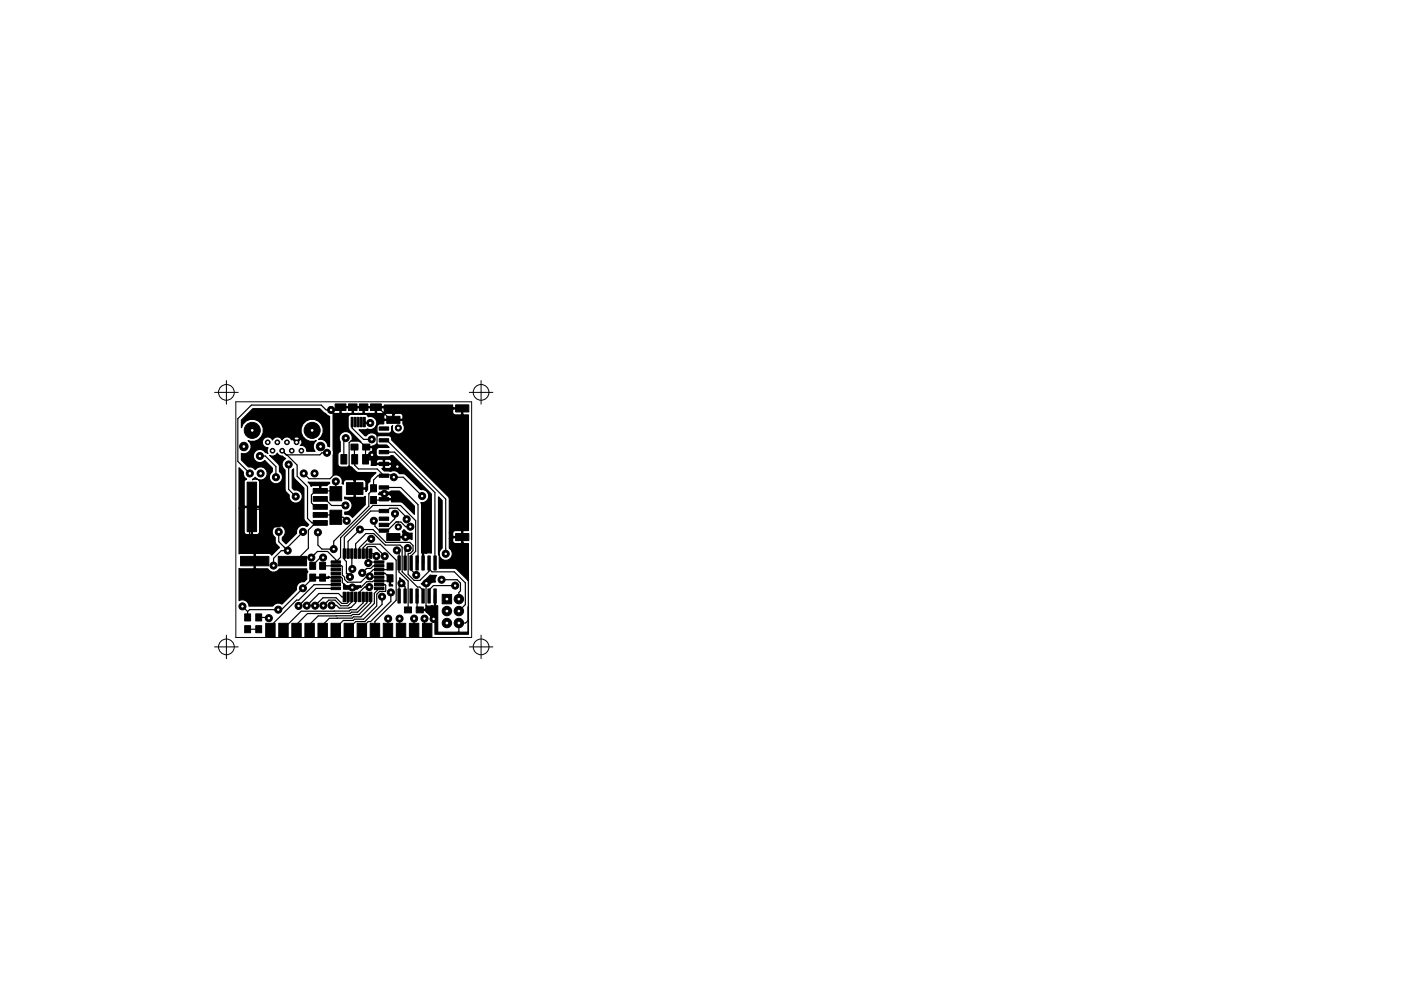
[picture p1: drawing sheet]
<svg xmlns="http://www.w3.org/2000/svg" width="297mm" height="210mm" viewBox="0 0 297 210" stroke-linecap="round" stroke-linejoin="round" font-family="sans-serif">
<g fill="none" stroke="#000" stroke-width=".21">
<path d="M45.5 83.2h5M48 80.7v5M50 85.2h50v50h-50zM99.5 83.2h5M102 80.7v5M45.5 137.2h5M48 134.7v5M99.5 137.2h5M102 134.7v5"/>
<circle cx="48" cy="83.2" r="1.67"/>
<circle cx="102" cy="83.2" r="1.67"/>
<circle cx="48" cy="137.2" r="1.67"/>
<circle cx="102" cy="137.2" r="1.67"/>
</g>
<g fill="#000" stroke="#000" stroke-width=".21">
<path d="M71 85.7h2.4v1.4h-2.4zM72.3 96.4h1.2v2h-1.2zM74.4 94.2h1.5v1.3h-1.5zM74.4 88.5h.4v2h-.4zM75.1 88.5h.4v2h-.4zM73.9 85.7h1.8v1.4h-1.8zM74.6 96.4h1.2v2h-1.2zM75.7 88.5h.4v2h-.4zM76.4 88.5h.4v2h-.4zM76.9 94.2h1.5v1.3h-1.5zM77 88.5h.4v2h-.4zM76.2 85.7h1.8v1.4h-1.8z"/>
<path d="M76.9 96.4h1.2v2h-1.2zM78.6 85.7h2.2v1.4h-2.2zM80.4 98.1h2v.7h-2zM80.4 95.6h2v.7h-2zM80.4 93.1h2v.7h-2zM80.4 90.6h2v.7h-2zM82 88.3h2.8v1.5h-2.8zM96.6 85.9h2.8v1.5h-2.8zM51 118h6v2h-6zM52.4 102.3h2v10.5h-2zM59 118h6v2h-6zM55.4 103.3h4v8.5h-4z"/>
<path d="M67.8 119.3h1.2v1.5h-1.2zM66.4 107h3v1h-3zM66.4 105.3h3v1h-3zM66.4 103.6h3v1h-3zM66.4 108.7h3v1h-3zM66.4 110.4h3v1h-3zM70.2 119h2v.5h-2zM70.2 119.8h2v.5h-2zM70 108.2h2.4v3h-2.4zM70 103.2h2.4v3h-2.4zM72.7 116.4h.6v2h-.6zM73.6 116.4h.4v2h-.4z"/>
<path d="M74.4 116.4h.4v2h-.4zM75.1 116.4h.6v2h-.6zM76 116.4h.4v2h-.4zM76.7 116.4h.6v2h-.6zM73.4 102.4h3.6v2.5h-3.6zM77.6 116.4h.4v2h-.4zM78.4 116.4h.4v2h-.4zM78.6 102.8h1.2v1.5h-1.2zM78.6 105.3h1.2v1.5h-1.2zM79.4 119.8h2v.5h-2zM79.4 119h2v.5h-2zM82.1 119.4h1.2v1.5h-1.2z"/>
<path d="M80.4 112.2h2v.7h-2zM80.4 111h2v.7h-2zM80.4 109.7h2v.7h-2zM80.4 108.1h2v.7h-2zM80.4 105.6h2v.7h-2zM80.4 103.1h2v.7h-2zM80.4 100.6h2v.7h-2zM82 113.2h2.8v1.5h-2.8zM96.6 113.2h2.8v1.5h-2.8zM51.9 132.7h1.2v1.5h-1.2zM51.9 130.2h1.2v1.5h-1.2zM54.2 132.7h1.3v1.5h-1.3z"/>
<path d="M54.2 130.2h1.3v1.5h-1.3zM56.3 132.2h2v3h-2zM59.1 132.2h2v3h-2zM61.9 132.2h2v3h-2zM64.6 132.2h2v3h-2zM65.7 121.8h1.2v1.5h-1.2zM65.7 119.3h1.2v1.5h-1.2zM67.4 132.2h2v3h-2zM67.8 121.8h1.2v1.5h-1.2zM70.2 132.2h2v3h-2zM70.2 120.6h2v.5h-2zM70.2 121.4h2v.5h-2z"/>
<path d="M70.2 122.2h2v.5h-2zM70.2 123h2v.5h-2zM70.2 123.8h2v.5h-2zM70.2 124.6h2v.5h-2zM72.7 125.6h.6v2h-.6zM73 132.2h2v3h-2zM73.6 125.6h.4v2h-.4zM74.4 125.6h.4v2h-.4zM75.1 125.6h.6v2h-.6zM75.7 132.2h2v3h-2zM76 125.6h.4v2h-.4zM76.7 125.6h.6v2h-.6z"/>
<path d="M77.6 125.6h.4v2h-.4zM78.4 125.6h.4v2h-.4zM78.5 132.2h2v3h-2zM81.3 132.2h2v3h-2zM79.4 124.6h2v.5h-2zM79.4 123.8h2v.5h-2zM79.4 123h2v.5h-2zM79.4 122.2h2v.5h-2zM79.4 121.4h2v.5h-2zM79.4 120.6h2v.5h-2zM82.1 121.9h1.2v1.5h-1.2zM84 132.2h2v3h-2z"/>
<path d="M84.4 124.9h.5v3h-.5zM84.4 117.9h.5v3h-.5zM85.6 124.9h.5v3h-.5zM85.6 117.9h.5v3h-.5zM85.7 128.8h1.6v1.2h-1.6zM86.8 132.2h2v3h-2zM86.9 124.9h.5v3h-.5zM86.9 117.9h.5v3h-.5zM88.2 124.9h.5v3h-.5zM88.2 117.9h.5v3h-.5zM88.3 128.8h1.4v1.2h-1.4zM89.4 124.9h.6v3h-.6z"/>
<path d="M89.4 117.9h.6v3h-.6zM89.6 132.2h2v3h-2zM90.7 124.9h.5v3h-.5zM90.7 117.9h.5v3h-.5zM92 124.9h.5v3h-.5zM92 117.9h.5v3h-.5zM93.7 126.1h2v2h-2z"/>
<circle cx="51.7" cy="94.7" r=".9"/>
<circle cx="53.5" cy="91.3" r="1.7"/>
<circle cx="55.1" cy="96.7" r=".75"/>
<circle cx="56.8" cy="93.8" r=".5"/>
<circle cx="57.8" cy="95.6" r=".5"/>
<circle cx="58.8" cy="93.8" r=".5"/>
<circle cx="59.8" cy="95.6" r=".5"/>
<circle cx="60.8" cy="93.8" r=".5"/>
<circle cx="61.2" cy="98.5" r=".75"/>
<circle cx="61.9" cy="95.6" r=".5"/>
<circle cx="62.9" cy="93.8" r=".5"/>
<circle cx="63.9" cy="95.6" r=".5"/>
<circle cx="66.2" cy="91.3" r="1.7"/>
<circle cx="68" cy="94.7" r=".9"/>
<circle cx="69.3" cy="96.1" r=".75"/>
<circle cx="70.2" cy="87" r=".75"/>
<circle cx="73.3" cy="92.9" r=".75"/>
<circle cx="78.5" cy="89.7" r=".75"/>
<circle cx="78.8" cy="93.2" r=".75"/>
<circle cx="78.9" cy="96.5" r=".75"/>
<circle cx="84.2" cy="99" r=".75"/>
<circle cx="84.4" cy="90.8" r=".65"/>
<circle cx="53" cy="100.4" r=".75"/>
<circle cx="55.3" cy="100.4" r=".75"/>
<circle cx="58" cy="120" r=".75"/>
<circle cx="58.5" cy="101.2" r=".75"/>
<circle cx="59.1" cy="112.8" r=".75"/>
<circle cx="61" cy="116.8" r=".75"/>
<circle cx="62.7" cy="105.3" r=".75"/>
<circle cx="64.2" cy="112.8" r=".75"/>
<circle cx="64.4" cy="100.4" r=".75"/>
<circle cx="66" cy="118.3" r=".75"/>
<circle cx="66.7" cy="100.4" r=".75"/>
<circle cx="67.4" cy="112.9" r=".75"/>
<circle cx="68.5" cy="118.3" r=".75"/>
<circle cx="70.8" cy="116.5" r=".75"/>
<circle cx="71.2" cy="102.1" r=".75"/>
<circle cx="73.2" cy="107.2" r=".75"/>
<circle cx="73.5" cy="110.5" r=".75"/>
<circle cx="76.3" cy="112.3" r=".75"/>
<circle cx="78.1" cy="119.4" r=".75"/>
<circle cx="78.7" cy="114.3" r=".75"/>
<circle cx="79.2" cy="110.5" r=".75"/>
<circle cx="79.8" cy="118" r=".75"/>
<circle cx="81.5" cy="104.8" r=".75"/>
<circle cx="81.6" cy="118" r=".75"/>
<circle cx="83.5" cy="101.2" r=".75"/>
<circle cx="83.7" cy="109" r=".75"/>
<circle cx="84.1" cy="116.8" r=".75"/>
<circle cx="84.4" cy="111.8" r=".65"/>
<circle cx="86" cy="113.9" r=".75"/>
<circle cx="86.2" cy="110.2" r=".75"/>
<circle cx="86.4" cy="116.3" r=".75"/>
<circle cx="87" cy="111.7" r=".75"/>
<circle cx="89.5" cy="105.2" r=".75"/>
<circle cx="94.5" cy="117.5" r=".75"/>
<circle cx="51.4" cy="128.6" r=".75"/>
<circle cx="57" cy="131.1" r=".75"/>
<circle cx="59" cy="129.3" r=".75"/>
<circle cx="63.3" cy="128.6" r=".75"/>
<circle cx="64.2" cy="124.8" r=".75"/>
<circle cx="65.1" cy="128.5" r=".75"/>
<circle cx="66.8" cy="128.5" r=".75"/>
<circle cx="68.6" cy="128.5" r=".75"/>
<circle cx="70.3" cy="128.4" r=".75"/>
<circle cx="74.2" cy="122.4" r=".75"/>
<circle cx="74.7" cy="124.6" r=".75"/>
<circle cx="74.7" cy="120.7" r=".75"/>
<circle cx="76.8" cy="121.5" r=".75"/>
<circle cx="78.3" cy="124.5" r=".75"/>
<circle cx="78.4" cy="122.3" r=".75"/>
<circle cx="81" cy="126.6" r=".75"/>
<circle cx="82.3" cy="131.2" r=".75"/>
<circle cx="82.9" cy="125.7" r=".75"/>
<circle cx="84.7" cy="131.3" r=".75"/>
<circle cx="85.1" cy="123.7" r=".75"/>
<circle cx="87.8" cy="131.2" r=".75"/>
<circle cx="88.3" cy="122" r=".75"/>
<circle cx="90" cy="131.2" r=".75"/>
<circle cx="90.4" cy="123.7" r=".75"/>
<circle cx="91.9" cy="131.3" r=".75"/>
<circle cx="93.6" cy="123" r=".75"/>
<circle cx="94.7" cy="132.2" r="1"/>
<circle cx="94.7" cy="129.6" r="1"/>
<circle cx="96.5" cy="124.2" r=".75"/>
<circle cx="97.3" cy="127.1" r="1"/>
<circle cx="97.3" cy="129.6" r="1"/>
<circle cx="97.3" cy="132.2" r="1"/>
</g>
<g fill="none" stroke="#000" stroke-width=".25">
<path d="M55.1 96.7h1.2l2.2 2.3v2.2M59.8 95.6l.9 .9h7.1l.5-.4h1M60.8 96.5l2.2 2.2v2.3l2.2 2.2v6.8l.9 .9h1.8M61.2 98.5v5.3l1.5 1.5M73.3 92.9l-.4 .4v4.1M74.7 89.5v1.3l2.4 2.4h1.7M75.1 94.8l.1 3.9 .8 .8h4l1.4 1.4M77.3 89.5l.1 .2h1.1M77.7 94.8l-.2 .2v2.4h1.5l1 1h3.7l.6 .6h1l6 5.9v10.9l-1.6 1.5v2.1M78.5 93l.2 .2M78.9 94.8l.2 .2v1.3l-.2 .2M81.4 95.9h2.2l8.6 8.6v14.9"/>
<path d="M81.4 93.4h.6l12.5 12.5v11.6M82.8 89.1l-2.7-2.7h-7.9l-.6 .6h-2.5l-1-1.1h-14.8l-2.9 2.9v9.1l2.6 2.5M52.9 108v7.2l1.1 1.1v2.7M53.4 108h4M59.1 112.8v2.1l1.9 1.9M61 116.8h-1.4l-1.6 1.7v1.5M64.3 112.8l-3.3 3.3v.7M64.4 100.4l1.1 1.2h4.5l.9-1h3.3M66 118.3l1.3-1.3h2.1l1.8 1.7v.5l1-1v-4.1l6.9-6.9h5.8l3.2 3.3v6.5l-1 1 .1 2.9 1.1 1.1M66.9 110.9l-1.5 1.6v3.8l-2.7 2.7h-.7M67.9 105.8h1l1.4 1.4h3M67.9 109.2h2.8l.5 .5h1.5l.8 .8"/>
<path d="M68.5 118.3h-.6l-1.6 1.7M71.2 102.1v2.6l-.6-.6h-3.7l-.9 .9v1.7l.9 .8h1M73.8 117.4v-2.5l2.5-2.6h2.8l2.7 2.8h5.1l.7 .6v1.1l-.6 .6-.5 .1v4.4l1.3 1.2h1.2l2-1.9v-1.8M74.6 117.4l.1 3.3M75.2 103.6v-2l-1.2-1.1v-6.6l.4-.4h1.8l1.3 1.3h1.9l.5-.5v-3.9l1.3-1.3h2.2v-1l1.4-1.5h13.2v28.3l1.3 1.3v15.4l-.6 .6h-1.4v1.8l-.5 .5h-3.8l-.3-.4v-2l-2.7-2.7M75.4 117.4v-2l2.2-2.2h1.6l2.5 2.4h3.1l.5 .5v5.2l3.2 3.2h.5l.7 .7v1.2M77 117.4v-1.2l.7-.7h2.9l3.4 3.4v8.5l-4.5 4.5v2.3M77.8 117.4v-1.2l.2-.2h1.5l2.1 2M78.6 117.4h.7l.5 .6M78.7 114.3h-.6l-1.9 1.9v1.2M79.3 110.5l.2 .2v.9l.9 1h1.8l1.8-1.9h1l1 1h1M80.4 119.2h-2.1l-.2 .2"/>
<path d="M81.4 100.9h-1.3l-.9 .9v1.9l-1 1v2.7l-7.5 7.4v1.7h-2.4l-.9-.9v-2.7M81.4 100.9l.2-.2h1.4l.5 .5h2l4 4M81.4 103.4h3.6l3.6 3.7v12.1l-.2 .2M81.5 104.8l-.1 1.1-.2 .2h-2M83.4 113.9h2.6M83.7 109v1l-1.3 1.4h-1M84.1 116.8l.5 .5v4l1.9 2v6.1M86 113.9h.1M86.2 110.2v-.4l-2-2h-1.5l-.7 .6h-3.4l-5.6 5.6v4.7l.4 .4v2.5M86.4 116.3l-.5 .5v2.6M51.4 128.6l1.1 1.1M52.5 129.7v1.3"/>
<path d="M52.5 133.5h2.4M54.9 131h2l.1 .1M68.4 120h4l.2 .2v1.8l.5 .5v.5l.5 .5h2.9l1.2-1.2h.7M70.9 129.6l-.1 .1M71.2 124h-4.6l-3.3 3.3h-.4l-5.6 5.6v1.3M71.2 124.8h-4.2l-3.7 3.8M71.3 130.6v.1M73 126.6h-.5l-.7-.7h-4.2l-2.5 2.6M73.4 121.6h.1M73.4 121.6l.8 .8M73.8 126.6v1.2l-.2 .2h-1.2l-1.1-1.2h-2.8l-1.7 1.7M74.6 126.6v1.1l-.8 .8h-1.6l-1.2-1.2h-1.3l-1.1 1.2"/>
<path d="M75.4 126.6v1.3l-1 1-.4 .1h-2.1l-.5-.6h-1.1M77 126.6v1.3l-1.5 1.5h-1.2l-.3 .2-10.1 .1-3.8 3.7v.8M77.8 126.6v1.3l-2 2h-1.3l-.2 .2-9.1 .1-2.3 2.3v1.7M78.3 124.5h-1l-1.1 1.2v.9M78.4 122.3l.1 .1h1.9M78.6 126.6v1.3l-2.5 2.5h-1.4l-.2 .2-7 .1-1.9 1.8v1.7M80.4 121.6h1.3l1 1.1M80.4 120h-1.3l-.5 .6h-.9l-.9 .9M80.4 124h1.3l.1 .2v1.2l-1.3 .1-.6 .6v2.5l-2.8 2.8h-2l-.2 .2h-2.1l-1.6 1.6v1M80.4 124.8l-1 1.1v2.1l-2.9 2.9h-1.6l-.2 .2-4.9 .1-1.4 1.4v1.6M81 126.6v1.6l-3.6 3.7h-2l-1.4 1.4v.9M82.3 131.2v2.5"/>
<path d="M82.8 122.7l-.5 .5h-3.2l-.1 .2h-1.3l-1.2 1.2h-2.9l-1-1v-.9l-.3-.3-6 .1-6.6 6.8h-6.8l-.4 .4M82.8 120.2l-.5 .6h-3.2l-.7 .8v.7M82.9 125.7v1.9l-4.3 4.3h-.5l-1.4 1.3v1M84.6 126.4v-2.2l.5-.5 .8 .8v1.9M84.7 131.3v2.6l.3 .3M87.8 131.2v3M88.4 126.4v2.4l.6 .6M90 131.2v2.5l.6 .5M90.4 123.7l-.1 5.5-.2 .2M91 120.7l.6 .6h4.7l2.4 2.4v4.6l-1.4 1.3M92.2 126.4v2.1l-.8 .9h-2.5M93.6 123h3.3l.7 .7v1.7l-.3 .3v1.4"/>
<path d="M96.5 124.2h-4.6l-1 1v1.2"/>
</g>
<g fill="#000" stroke="#000" stroke-width=".25">
<path d="M53.6 86.7h14.2l.8 .8 1.3 .8v6.5l-.4-.1a1.5 1.5 0 0 0-2-1.4 2.38 2.38 0 0 0-.1-4 2.38 2.38 0 0 0-3.6 1.6 2.38 2.38 0 0 0 2.8 2.7l.5-.1a1.51 1.51 0 0 0-.3 2.2h-1.8a1.19 1.19 0 0 0-1.3-1.2 .8 .8 0 0 0 .2-1.2l-.2-.1-.8 .8-.8-.8-.2 .1-.2-.2h.6l.6 .6 .6-.6a.8 .8 0 0 0-1.2-.3v.3h-.6a1.11 1.11 0 0 0-1.9 .2 1.12 1.12 0 0 0-1-.6 1.12 1.12 0 0 0-1 .6 1.14 1.14 0 0 0-2 0 1.14 1.14 0 0 0 1 1.7 1.13 1.13 0 0 0 0 1.2l-.5-.2a1.4 1.4 0 0 0-2-.4 1.4 1.4 0 0 0-.3 2.1 1.4 1.4 0 0 0 2.1 0l1.6 1.6v.8a1.41 1.41 0 0 0-.3 2.1 1.41 1.41 0 0 0 2.2 0 1.41 1.41 0 0 0-.3-2.1l-.1-1.4-2-2.1a1.11 1.11 0 0 0 1.6-.5 1.05 1.05 0 0 0 1.1 .7l.7 .5a1.38 1.38 0 0 0-.2 2.4v4.1l.3 .6 .6 .6a1.41 1.41 0 0 0 1.3 1.8 1.41 1.41 0 0 0 1.5-1.6 1.41 1.41 0 0 0-1.7-1.2l-.4-.5v-3.8l.2-.2 .1 1.8 2.1 2.3v6.4l.3 .5 .8 .8-.4 .4a1.4 1.4 0 0 0-1.6 0 1.4 1.4 0 0 0-.6 1.4l-2.3 2.3-.7-.8v-.6a1.41 1.41 0 0 0 .3-2.1 1.41 1.41 0 0 0-2.2 0 1.41 1.41 0 0 0 .3 2.1 1.83 1.83 0 0 0 1 2.2l-1.7 1.6-.5-.4h-2.8l-.2 .2v2.9l.2 .2h2.5a1.38 1.38 0 0 0 2.4 0h5.8a.87 .87 0 0 1 0 1.1v1.1l-.5 .5a1.4 1.4 0 0 0-1.6 1.7l-3.1 3.1a1.4 1.4 0 0 0-2 .4h-5a1.37 1.37 0 0 0-2.1-1.2v-6.8l3 .1 .2-.2v-2.9l-.2-.2-3 .1v-9.7h1.1l.1 5.4 .4 .2h.8l.2-.1v-5.6h.2v5.6l.2 .1h.8l.5-.5v-5.1l-.1-.1h-3l-.1 .1h-1.1v-8.6l.9 .9a1.36 1.36 0 0 0 .7 1.6l-.5 .5v5.1l.1 .1h3l.1-.1v-5.1l-.5-.5h-.8l-.2 .1 .6-.5a1.41 1.41 0 0 0 2.1 .2 1.41 1.41 0 0 0 0-2.1 1.41 1.41 0 0 0-2.1 .2 1.37 1.37 0 0 0-1.4-.5l-1.5-1.5v-1.4a1.54 1.54 0 0 0 1.9-.7 1.54 1.54 0 0 0-.5-2 2.37 2.37 0 0 0 3.1-1.5 2.37 2.37 0 0 0-1.6-3 2.37 2.37 0 0 0-2.9 1.7v-1.6zM77.5 94.7h1.4l1-.6 .5 .3h1.6l.5 .5h-2.1a.65 .65 0 0 0-.6 .7v.7a.65 .65 0 0 0 .6 .6h2l.5-.2h.4l8.1 8.1v12.5h-.7l-.4 .1-.3-.1-.2 .2v2.1h-.2v-2.1l-.2-.2v-10.2l-.2-.5a1.41 1.41 0 0 0 1.7-1.4 1.41 1.41 0 0 0-1.7-1.3l-3.2-3.2-.5-.2h-.8a1.58 1.58 0 0 0-2-.5l-1.2-.1-.5-.5 .3-.2v-.6h.2v.6l.2 .2h.8a.52 .52 0 0 0 .4-.8h-3l-.1 .1h-1.1l.1-.8h1l.1 .4h1.4v-.7h.2v.7h1.4a.49 .49 0 0 0 .1-.6 .49 .49 0 0 0-.5-.3h-.8l-.2 .2a1.69 1.69 0 0 0-1.5-.1l-.2 .4h-1l-.2-.3h-1.2v-.3h1.2l.2-.1-.2-1.1 .4-.5v-.5l-.1-.1h-1.4zM70.6 87.6l.3 .1h1l.2-.1v-1.1h.2v1.1l.2 .1h2l.2-.1v-1.1h.2v1.1l.2 .1h1.7l.2-.1v-1.1h.2v1.1l.2 .1h2l.2-.1v-1.1h.2v1.1l.2 .1h1a.66 .66 0 0 0 .5-.8h14.5v.6l.2 .4 1.5 .1 .2-.1v-1.1h-1.8l-.1 .1h-14.5l-.2-.4h-9.2v-.2h9.2l.2-.4h14.5v.5l.1 .1h2v1.4l.2 .1h1v24.6h-1l-.2 .1v2.5l.2 .1h1v8l-2.7-2.7h-3.5v-2.7l-.1-.4v-12.1l.7 .8v10.1a1.41 1.41 0 0 0-.3 2.1 1.41 1.41 0 0 0 2.2 0 1.41 1.41 0 0 0-.3-2.1v-2.1h.7l.1 .9 .4 .2h1.2l.2-.1v-1.1h-1.8l-.1 .1h-.7v-1.1h.7v.6l.1 .1h1.8v-1.1l-.2-.1h-1.2l-.5 .5h-.7l-.1-7.5-12.2-12.3a.73 .73 0 0 0-.6-.9h-2l-.4 .2v-.2a1.41 1.41 0 0 0-2.4 .1h-.2l-1.3-1.3h1.3l.5-.2a1.52 1.52 0 0 0 1.9-.4v.9l.3 .4h2.3a.65 .65 0 0 0 .6-.6v-.8l.3-.2a1.3 1.3 0 0 0 1.4 1.8 1.3 1.3 0 0 0 .7-2.2v-.5l-.1-.2h-3.8l-.1 .2v.5h-1a.65 .65 0 0 0-.6 .7l-.1-.1a1.4 1.4 0 0 0-.1-1.6 1.4 1.4 0 0 0-1.5-.5l-.1-.2h3.4v.6l.1 .1h1.8v-1.1h.2v1.1h1.8l.1-.1-.1-.8-.4-.3h-1.2l-.2 .1-.4-.1h-1.2l-.5 .5h-3.4a.86 .86 0 0 0-1.1-.3h-2.1a.78 .78 0 0 0-1 .6v2l.1 .6 2.6 2.6-.1 .1-.5-.2h-1.4l.2-.4a1.41 1.41 0 0 0-1.7-1.6 1.41 1.41 0 0 0-.9 2.1v2.1l-.3 .2-.2 .4v2a.65 .65 0 0 0 .7 .7h1.2l.5-.3 .6 .3 1.1 1.1 4 .1-1.2 1.3-.1 .6-.4 .4-.1 1.3-.3 .4v-.4l-.2-.1h-2.1v1.6l.2 .1h1.6l.3-.2v1.8l-2.7 2.6a1.63 1.63 0 0 0-1.6-.6v-.5h.4a1.4 1.4 0 0 0 1.1-1.6 1.4 1.4 0 0 0-1.5-1.1v-.5l1.8 .1 .2-.1v-3.5h.2v1.6h2.1l.2-.1v-1.1l-.5-.5h-1.6l-.2 .1-.4-.1h-1.6l-.4 .2-.1 .7-.3-.1a1.37 1.37 0 0 0-.3-1.5 1.37 1.37 0 0 0-1.6-.2zM65.3 102.3h4.6v.3l-.5 .4h-1.2l-.2 .2v1.1h-.2v-1.1l-.2-.2h-1.3l-.3 .2zM67.8 107.4h.2v.3h-.2zM79.1 106h.2v.2h-.2zM83.3 113.8h2l.1-.1-.1-.9 .3-.4 .2 .1a1.34 1.34 0 0 0 1.6 .6v1.4l-.5-.2h-1.5l-.1-.2h-2zM86 115.8h.6l.2 .3v.4l-.8 .4zM80.5 104.4h1.9l.5-.2h1.8l3.2 3.2v1.7l-2.7-2.6h-2.2v-.3l-.1-.1h-1.6v-1h.2v.7h1.4a.49 .49 0 0 0 .1-.6 .49 .49 0 0 0-.5-.3h-.8l-.2 .2-1.2-.2-.1-.1zM66.2 122.4h3.3l.2-.1 .2 .1-.3 .3h-3.4zM72.8 123.8l.8 .5h2.9l-.7 .7h-3zM82.6 122.6h.2v1.3l.4 .2v.2h-.7z"/>
<path d="M84.8 122.6l1 1v.9l-.2-.2-.3 .1-.4-.1-.1 .2zM88.3 126.3h.3v.3h-.3zM89.3 123.9l2-1.9 1.3 .1a1.25 1.25 0 0 0-.3 1.4 1.53 1.53 0 0 0-1.6 .8l-.4 .1-.5-.1zM88.9 129.3h1.3l.2-.2-.1-.6 .4 .1 .9-.1 .4 .1 .1-.2v-2.1h.3v2.1l.1 .2 .3-.1v5.6h6.3l.2-.1v-5.4v6h-7.1v-2.4a.69 .69 0 0 0-.8-.6 1.35 1.35 0 0 0-1-1.7l-.2-.4h-1.3z"/>
</g>
<g fill="#fff" stroke="#fff" stroke-width=".21">
<circle cx="74.7" cy="124.6" r=".15"/>
<circle cx="59" cy="129.3" r=".15"/>
<circle cx="85.1" cy="123.7" r=".15"/>
<circle cx="90.4" cy="123.7" r=".15"/>
<circle cx="91.9" cy="131.3" r=".15"/>
<circle cx="86" cy="113.9" r=".15"/>
<circle cx="70.2" cy="87" r=".15"/>
<circle cx="84.2" cy="99" r=".15"/>
<circle cx="78.9" cy="96.5" r=".15"/>
<circle cx="86.4" cy="116.3" r=".15"/>
<circle cx="81.5" cy="104.8" r=".15"/>
<circle cx="51.4" cy="128.6" r=".15"/>
<circle cx="64.2" cy="124.8" r=".15"/>
<circle cx="61" cy="116.8" r=".15"/>
<circle cx="84.1" cy="116.8" r=".15"/>
<circle cx="70.8" cy="116.5" r=".15"/>
<circle cx="89.5" cy="105.2" r=".15"/>
<circle cx="83.5" cy="101.2" r=".15"/>
<circle cx="67.4" cy="112.9" r=".15"/>
<circle cx="59.1" cy="112.8" r=".15"/>
<circle cx="64.2" cy="112.8" r=".15"/>
<circle cx="58" cy="120" r=".15"/>
<circle cx="73.3" cy="92.9" r=".15"/>
<circle cx="78.4" cy="122.3" r=".15"/>
<circle cx="93.6" cy="123" r=".15"/>
<circle cx="68.5" cy="118.3" r=".15"/>
<circle cx="69.3" cy="96.1" r=".15"/>
<circle cx="71.2" cy="102.1" r=".15"/>
<circle cx="81" cy="126.6" r=".15"/>
<circle cx="79.8" cy="118" r=".15"/>
<circle cx="82.9" cy="125.7" r=".15"/>
<circle cx="81.6" cy="118" r=".15"/>
<circle cx="63.3" cy="128.6" r=".15"/>
<circle cx="82.3" cy="131.2" r=".15"/>
<circle cx="65.1" cy="128.5" r=".15"/>
<circle cx="84.7" cy="131.3" r=".15"/>
<circle cx="66.8" cy="128.5" r=".15"/>
<circle cx="87.8" cy="131.2" r=".15"/>
<circle cx="68.6" cy="128.5" r=".15"/>
<circle cx="90" cy="131.2" r=".15"/>
<circle cx="74.2" cy="122.4" r=".15"/>
<circle cx="86.2" cy="110.2" r=".15"/>
<circle cx="66" cy="118.3" r=".15"/>
<circle cx="88.3" cy="122" r=".15"/>
<circle cx="76.3" cy="112.3" r=".15"/>
<circle cx="78.3" cy="124.5" r=".15"/>
<circle cx="78.5" cy="89.7" r=".15"/>
<circle cx="78.8" cy="93.2" r=".15"/>
<circle cx="78.1" cy="119.4" r=".15"/>
<circle cx="79.2" cy="110.5" r=".15"/>
<circle cx="87" cy="111.7" r=".15"/>
<circle cx="83.7" cy="109" r=".15"/>
<circle cx="78.7" cy="114.3" r=".15"/>
<circle cx="96.5" cy="124.2" r=".15"/>
<circle cx="94.5" cy="117.5" r=".15"/>
<circle cx="70.3" cy="128.4" r=".15"/>
<circle cx="57" cy="131.1" r=".15"/>
<circle cx="73.5" cy="110.5" r=".15"/>
<circle cx="73.2" cy="107.2" r=".15"/>
<circle cx="74.7" cy="120.7" r=".15"/>
<circle cx="58.5" cy="101.2" r=".15"/>
<circle cx="55.1" cy="96.7" r=".15"/>
<circle cx="61.2" cy="98.5" r=".15"/>
<circle cx="62.7" cy="105.3" r=".15"/>
<circle cx="76.8" cy="121.5" r=".15"/>
<circle cx="94.8" cy="127.1" r=".17"/>
<circle cx="97.3" cy="127.1" r=".17"/>
<circle cx="94.8" cy="129.6" r=".17"/>
<circle cx="97.3" cy="129.6" r=".17"/>
<circle cx="94.8" cy="132.2" r=".17"/>
<circle cx="97.3" cy="132.2" r=".17"/>
<circle cx="84.4" cy="111.8" r=".17"/>
<circle cx="84.4" cy="90.8" r=".17"/>
<circle cx="68" cy="94.7" r=".17"/>
<circle cx="51.7" cy="94.7" r=".17"/>
<circle cx="66.2" cy="91.3" r=".17"/>
<circle cx="53.5" cy="91.3" r=".17"/>
<circle cx="53" cy="100.4" r=".17"/>
<circle cx="66.7" cy="100.4" r=".17"/>
<circle cx="64.4" cy="100.4" r=".17"/>
<circle cx="55.3" cy="100.4" r=".17"/>
<circle cx="56.8" cy="93.8" r=".17"/>
<circle cx="58.8" cy="93.8" r=".17"/>
<circle cx="60.8" cy="93.8" r=".17"/>
<circle cx="62.9" cy="93.8" r=".17"/>
<circle cx="57.8" cy="95.6" r=".17"/>
<circle cx="59.8" cy="95.6" r=".17"/>
<circle cx="61.9" cy="95.6" r=".17"/>
<circle cx="63.9" cy="95.6" r=".17"/>
</g>
</svg>
